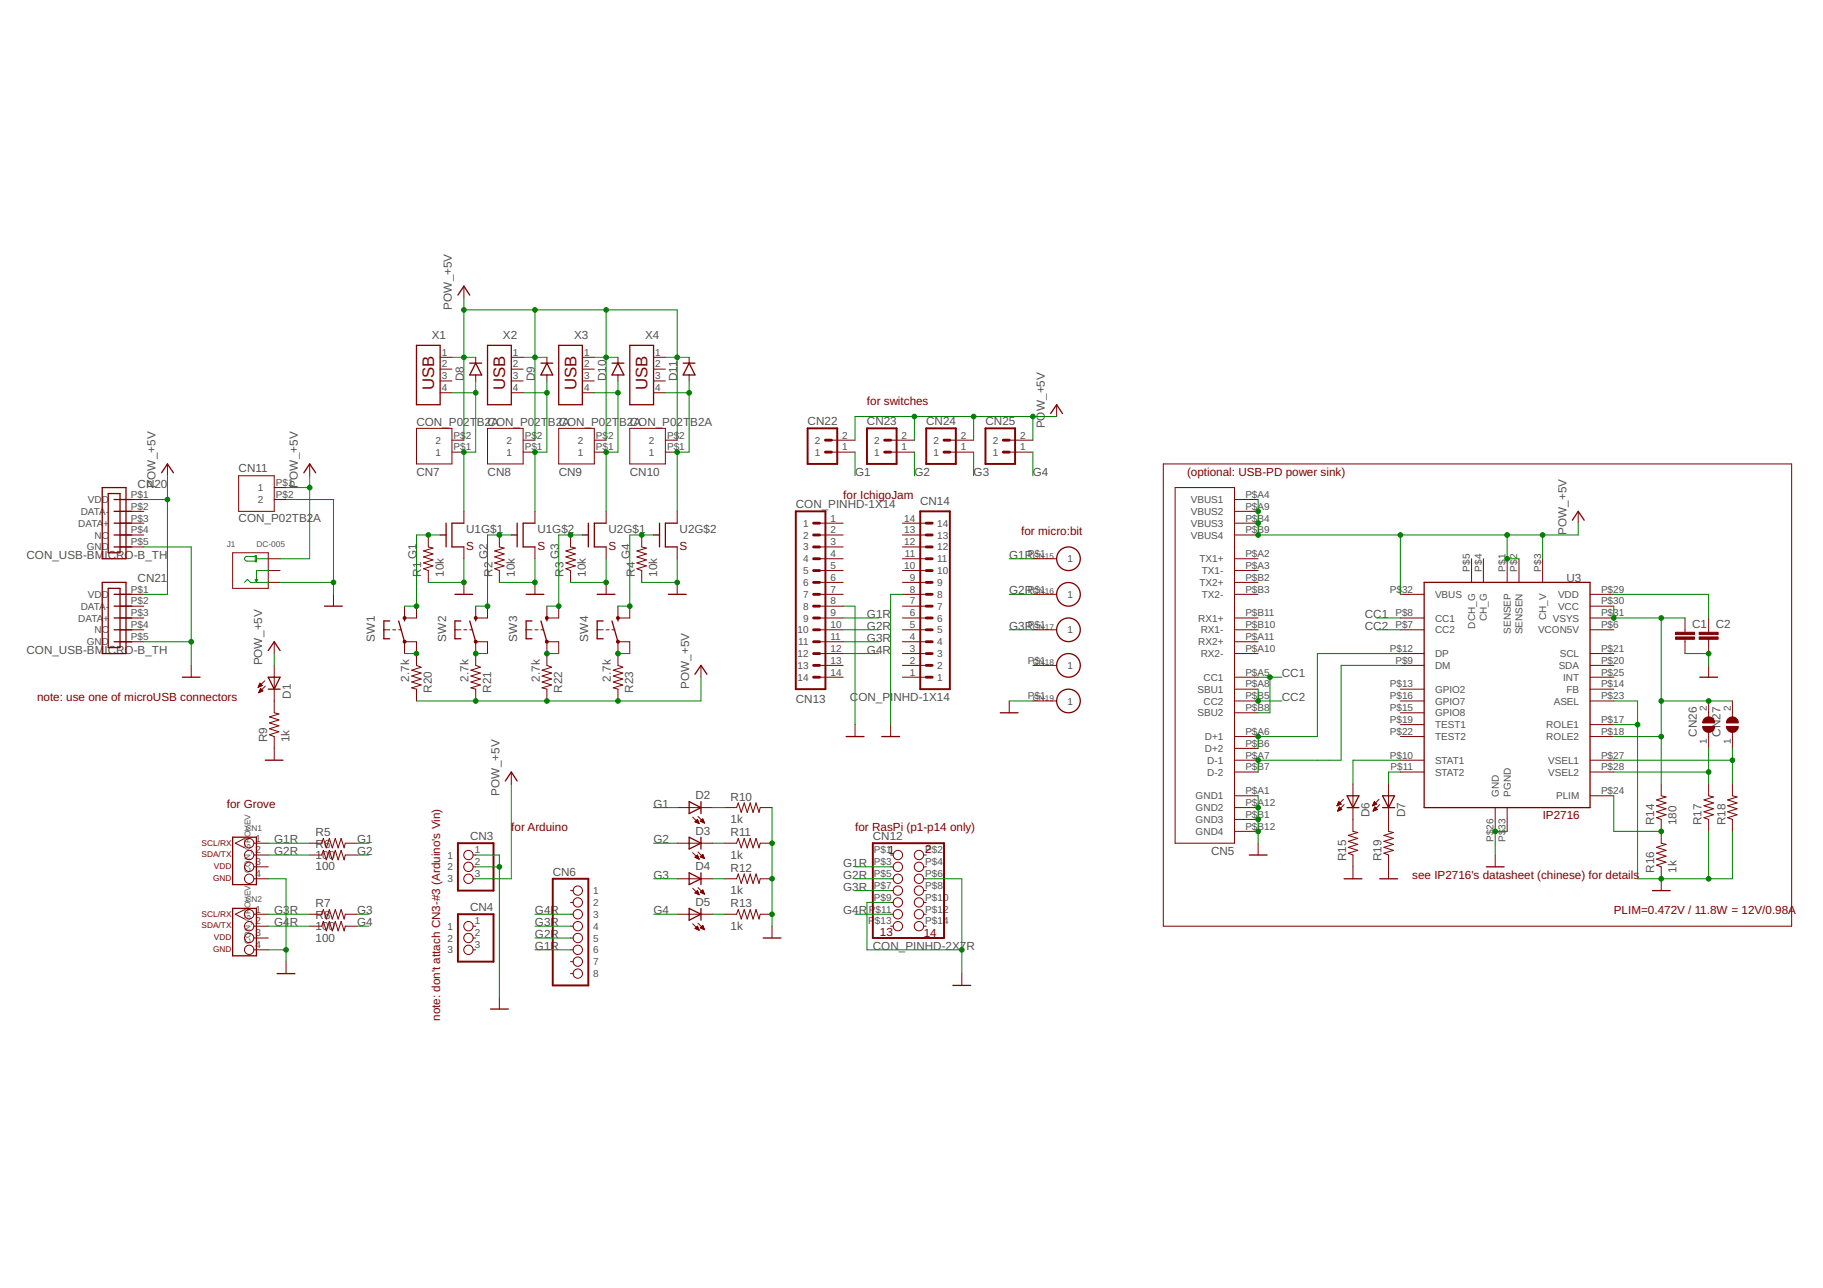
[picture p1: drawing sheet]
<svg xmlns="http://www.w3.org/2000/svg" width="297mm" height="210mm" viewBox="0 0 297 210" stroke-linecap="round" stroke-linejoin="round" font-family="sans-serif">
<defs><g id="words">
<g font-size="2.7" fill="#800000">
<text x="70.7" y="63.6" transform="rotate(-90 70.7 63.6)">USB</text>
<text x="82.3" y="63.6" transform="rotate(-90 82.3 63.6)">USB</text>
<text x="93.9" y="63.6" transform="rotate(-90 93.9 63.6)">USB</text>
<text x="105.5" y="63.6" transform="rotate(-90 105.5 63.6)">USB</text>
</g>
<g font-size="1.9" fill="#505050">
<text x="73.6" y="50.5" transform="rotate(-90 73.6 50.5)">POW_+5V</text>
<text x="70.4" y="55.3">X1</text>
<text x="81.9" y="55.3">X2</text>
<text x="93.5" y="55.3">X3</text>
<text x="105.1" y="55.3">X4</text>
<text x="75.6" y="62.1" transform="rotate(-90 75.6 62.1)">D8</text>
<text x="87.2" y="62.1" transform="rotate(-90 87.2 62.1)">D9</text>
<text x="98.8" y="62.1" transform="rotate(-90 98.8 62.1)">D10</text>
<text x="110.4" y="62.1" transform="rotate(-90 110.4 62.1)">D11</text>
<text x="67.9" y="69.4">CON_P02T</text>
<text x="77.7" y="69.4">B2CAON_P02T</text>
<text x="89.3" y="69.4">B2CAON_P02T</text>
<text x="100.9" y="69.4">B2CAON_P02T</text>
<text x="112.5" y="69.4">B2A</text>
<text x="131.6" y="69.2">CN22</text>
<text x="141.3" y="69.2">CN23</text>
<text x="150.9" y="69.2">CN24</text>
<text x="160.6" y="69.2">CN25</text>
<text x="170.2" y="69.8" transform="rotate(-90 170.2 69.8)">POW_+5V</text>
<text x="38.9" y="77">CN11</text>
<text x="67.9" y="77.5">CN7</text>
<text x="79.4" y="77.5">CN8</text>
<text x="91" y="77.5">CN9</text>
<text x="102.6" y="77.5">CN10</text>
<text x="139.3" y="77.5">G1</text>
<text x="149" y="77.5">G2</text>
<text x="158.6" y="77.5">G3</text>
<text x="168.3" y="77.5">G4</text>
<text x="22.4" y="79.5">CN20</text>
<text x="25.4" y="79.5" transform="rotate(-90 25.4 79.5)">POW_+5V</text>
<text x="48.5" y="79.5" transform="rotate(-90 48.5 79.5)">POW_+5V</text>
<text x="129.7" y="82.8">CON_PINHD-1X14</text>
<text x="149.9" y="82.4">CN14</text>
<text x="38.9" y="85.1">CON_P02TB2A</text>
<text x="76" y="86.8">U1G$1</text>
<text x="87.6" y="86.8">U1G$2</text>
<text x="99.1" y="86.8">U2G$1</text>
<text x="110.7" y="86.8">U2G$2</text>
<text x="255.2" y="87.2" transform="rotate(-90 255.2 87.2)">POW_+5V</text>
<text x="4.3" y="91.1">CON_USB-BM</text>
<text x="17" y="91.1">ICRO-B_TH</text>
<text x="22.4" y="94.9">CN21</text>
<text x="67.9" y="91.1" transform="rotate(-90 67.9 91.1)">G1</text>
<text x="68.6" y="94" transform="rotate(-90 68.6 94)">R1</text>
<text x="72.3" y="94" transform="rotate(-90 72.3 94)">10k</text>
<text x="79.4" y="91.1" transform="rotate(-90 79.4 91.1)">G2</text>
<text x="80.2" y="94" transform="rotate(-90 80.2 94)">R2</text>
<text x="83.9" y="94" transform="rotate(-90 83.9 94)">10k</text>
<text x="91" y="91.1" transform="rotate(-90 91 91.1)">G3</text>
<text x="91.8" y="94" transform="rotate(-90 91.8 94)">R3</text>
<text x="95.5" y="94" transform="rotate(-90 95.5 94)">10k</text>
<text x="102.6" y="91.1" transform="rotate(-90 102.6 91.1)">G4</text>
<text x="103.4" y="94" transform="rotate(-90 103.4 94)">R4</text>
<text x="107.1" y="94" transform="rotate(-90 107.1 94)">10k</text>
<text x="164.4" y="91.1">G1R</text>
<text x="255.2" y="94.9">U3</text>
<text x="141.3" y="100.7">G1R</text>
<text x="164.4" y="96.8">G2R</text>
<text x="222.4" y="100.7">CC1</text>
<text x="4.3" y="106.5">CON_USB-BM</text>
<text x="17" y="106.5">ICRO-B_TH</text>
<text x="61.1" y="104.6" transform="rotate(-90 61.1 104.6)">SW1</text>
<text x="72.7" y="104.6" transform="rotate(-90 72.7 104.6)">SW2</text>
<text x="84.3" y="104.6" transform="rotate(-90 84.3 104.6)">SW3</text>
<text x="95.9" y="104.6" transform="rotate(-90 95.9 104.6)">SW4</text>
<text x="141.3" y="102.6">G2R</text>
<text x="141.3" y="104.6">G3R</text>
<text x="141.3" y="106.5">G4R</text>
<text x="164.4" y="102.6">G3R</text>
<text x="222.4" y="102.6">CC2</text>
<text x="275.7" y="102.4">C1</text>
<text x="279.6" y="102.4">C2</text>
<text x="42.7" y="108.4" transform="rotate(-90 42.7 108.4)">POW_+5V</text>
<text x="47.4" y="113.8" transform="rotate(-90 47.4 113.8)">D1</text>
<text x="66.7" y="111.1" transform="rotate(-90 66.7 111.1)">2.7k</text>
<text x="70.3" y="112.9" transform="rotate(-90 70.3 112.9)">R20</text>
<text x="76.4" y="111.1" transform="rotate(-90 76.4 111.1)">2.7k</text>
<text x="80" y="112.9" transform="rotate(-90 80 112.9)">R21</text>
<text x="87.9" y="111.1" transform="rotate(-90 87.9 111.1)">2.7k</text>
<text x="91.6" y="112.9" transform="rotate(-90 91.6 112.9)">R22</text>
<text x="99.5" y="111.1" transform="rotate(-90 99.5 111.1)">2.7k</text>
<text x="103.2" y="112.9" transform="rotate(-90 103.2 112.9)">R23</text>
<text x="112.3" y="112.3" transform="rotate(-90 112.3 112.3)">POW_+5V</text>
<text x="208.9" y="110.4">CC1</text>
<text x="129.7" y="114.6">CN13</text>
<text x="138.5" y="114.2">C</text>
<text x="139.9" y="114.2">ON_PI</text>
<text x="145.6" y="114.2">NHD-1X14</text>
<text x="208.9" y="114.2">CC2</text>
<text x="43.5" y="121" transform="rotate(-90 43.5 121)">R9</text>
<text x="47.2" y="121" transform="rotate(-90 47.2 121)">1k</text>
<text x="276.5" y="120" transform="rotate(-90 276.5 120)">CN26</text>
<text x="280.3" y="120" transform="rotate(-90 280.3 120)">CN27</text>
<text x="81.4" y="129.7" transform="rotate(-90 81.4 129.7)">POW_+5V</text>
<text x="106.5" y="131.6">G1</text>
<text x="113.3" y="130.3">D2</text>
<text x="119" y="130.5">R10</text>
<text x="44.7" y="137.4">G1R</text>
<text x="51.4" y="136.3">R5</text>
<text x="58.2" y="137.4">G1</text>
<text x="76.6" y="136.9">CN3</text>
<text x="106.5" y="137.4">G2</text>
<text x="113.3" y="136.1">D3</text>
<text x="119" y="134.1">1k</text>
<text x="119" y="136.3">R11</text>
<text x="142.2" y="136.9">CN12</text>
<text x="223.2" y="133.2" transform="rotate(-90 223.2 133.2)">D6</text>
<text x="229" y="133.2" transform="rotate(-90 229 133.2)">D7</text>
<text x="269.5" y="134.5" transform="rotate(-90 269.5 134.5)">R14</text>
<text x="273.2" y="134.5" transform="rotate(-90 273.2 134.5)">180</text>
<text x="277.3" y="134.5" transform="rotate(-90 277.3 134.5)">R17</text>
<text x="281.1" y="134.5" transform="rotate(-90 281.1 134.5)">R18</text>
<text x="44.7" y="139.3">G2R</text>
<text x="51.4" y="139.9">100</text>
<text x="51.4" y="141.9">100</text>
<text x="51.4" y="138.2">R6</text>
<text x="58.2" y="139.3">G2</text>
<text x="90.1" y="142.7">CN6</text>
<text x="106.5" y="143.2">G3</text>
<text x="113.3" y="141.9">D4</text>
<text x="119" y="139.9">1k</text>
<text x="119" y="142.1">R12</text>
<text x="137.4" y="141.3">G1R</text>
<text x="137.4" y="143.2">G2R</text>
<text x="197.3" y="139.3">CN5</text>
<text x="219.3" y="140.3" transform="rotate(-90 219.3 140.3)">R15</text>
<text x="225.1" y="140.3" transform="rotate(-90 225.1 140.3)">R19</text>
<text x="269.5" y="142.2" transform="rotate(-90 269.5 142.2)">R16</text>
<text x="273.2" y="142.2" transform="rotate(-90 273.2 142.2)">1k</text>
<text x="44.7" y="149">G3R</text>
<text x="51.4" y="147.9">R7</text>
<text x="51.4" y="149.8">R8</text>
<text x="58.2" y="149">G3</text>
<text x="76.6" y="148.5">CN4</text>
<text x="87.2" y="149">G4R</text>
<text x="106.5" y="149">G4</text>
<text x="113.3" y="147.6">D5</text>
<text x="119" y="145.7">1k</text>
<text x="119" y="147.9">R13</text>
<text x="137.4" y="145.1">G3R</text>
<text x="137.4" y="149">G4R</text>
<text x="44.7" y="150.9">G4R</text>
<text x="51.4" y="151.5">100</text>
<text x="51.4" y="153.4">100</text>
<text x="58.2" y="150.9">G4</text>
<text x="87.2" y="154.8">G1R</text>
<text x="87.2" y="152.9">G2R</text>
<text x="87.2" y="150.9">G3R</text>
<text x="119" y="151.5">1k</text>
<text x="142.2" y="154.8">CON_PINHD-2X7R</text>
</g>
<g font-size="1.9" fill="#800000">
<text x="141.3" y="65.9">for switches</text>
<text x="193.4" y="77.5">(optional: USB-PD power sink)</text>
<text x="137.4" y="81.4">for IchigoJam</text>
<text x="76" y="89.7">S</text>
<text x="87.6" y="89.7">S</text>
<text x="99.1" y="89.7">S</text>
<text x="110.7" y="89.7">S</text>
<text x="166.4" y="87.2">for micro:bit</text>
<text x="6" y="114.2">note: use one of microUSB connectors</text>
<text x="36.9" y="131.6">for Grove</text>
<text x="83.3" y="135.5">f</text>
<text x="83.9" y="135.5">or Arduino</text>
<text x="139.3" y="135.5">for RasPi (p1-p14 only)</text>
<text x="251.4" y="133.5">IP2716</text>
<text x="144.7" y="139.1">1</text>
<text x="150.7" y="139">2</text>
<text x="230.1" y="143.2">see IP2716's datasheet (chinese) for details</text>
<text x="263" y="149">PLIM=0.472V / 11.8W = 12V/0.98A</text>
<text x="143.4" y="152.5">13</text>
<text x="150.5" y="152.7">14</text>
<text x="71.7" y="166.4" transform="rotate(-90 71.7 166.4)">note: don't attach CN3-#3 (Arduino's Vin)</text>
</g>
<g font-size="1.6" fill="#505050">
<text x="72" y="57.9">1</text>
<text x="72" y="59.9">2</text>
<text x="83.6" y="57.9">1</text>
<text x="83.6" y="59.9">2</text>
<text x="95.2" y="57.9">1</text>
<text x="95.2" y="59.9">2</text>
<text x="106.8" y="57.9">1</text>
<text x="106.8" y="59.9">2</text>
<text x="72" y="61.8">3</text>
<text x="72" y="63.7">4</text>
<text x="83.6" y="61.8">3</text>
<text x="83.6" y="63.7">4</text>
<text x="95.2" y="61.8">3</text>
<text x="95.2" y="63.7">4</text>
<text x="106.8" y="61.8">3</text>
<text x="106.8" y="63.7">4</text>
<text x="73.9" y="71.5">P$</text>
<text x="75.9" y="71.5">2</text>
<text x="85.5" y="71.5">P$</text>
<text x="87.5" y="71.5">2</text>
<text x="97.1" y="71.5">P$</text>
<text x="99.1" y="71.5">2</text>
<text x="108.7" y="71.5">P$</text>
<text x="110.7" y="71.5">2</text>
<text x="137.2" y="71.5">2</text>
<text x="146.9" y="71.5">2</text>
<text x="156.6" y="71.5">2</text>
<text x="166.2" y="71.5">2</text>
<text x="71" y="72.3">2</text>
<text x="71" y="74.3">1</text>
<text x="73.9" y="73.4">P$1</text>
<text x="82.6" y="72.3">2</text>
<text x="82.6" y="74.3">1</text>
<text x="85.5" y="73.4">P$1</text>
<text x="94.1" y="72.3">2</text>
<text x="94.1" y="74.3">1</text>
<text x="97.1" y="73.4">P$1</text>
<text x="105.7" y="72.3">2</text>
<text x="105.7" y="74.3">1</text>
<text x="108.7" y="73.4">P$1</text>
<text x="132.8" y="74.3">1</text>
<text x="132.8" y="72.3">2</text>
<text x="137.2" y="73.4">1</text>
<text x="142.4" y="74.3">1</text>
<text x="142.4" y="72.3">2</text>
<text x="146.9" y="73.4">1</text>
<text x="152.1" y="74.3">1</text>
<text x="152.1" y="72.3">2</text>
<text x="156.6" y="73.4">1</text>
<text x="161.8" y="74.3">1</text>
<text x="161.8" y="72.3">2</text>
<text x="166.2" y="73.4">1</text>
<text x="13.1" y="83.9">DATA-</text>
<text x="14.3" y="82">VDD</text>
<text x="21.3" y="83.1">P$2</text>
<text x="21.3" y="81.1">P$1</text>
<text x="42" y="82">2</text>
<text x="42" y="80.1">1</text>
<text x="44.9" y="81.1">P$2</text>
<text x="44.9" y="79.2">P$1</text>
<text x="194" y="82">VBUS1</text>
<text x="194" y="83.9">VBUS2</text>
<text x="202.9" y="81.1">P$A4</text>
<text x="202.9" y="83.1">P$A9</text>
<text x="12.7" y="85.8">DATA</text>
<text x="14.1" y="89.7">GND</text>
<text x="15.4" y="87.8">NC</text>
<text x="16.8" y="85.8">+</text>
<text x="21.3" y="85">P$3</text>
<text x="21.3" y="88.9">P$5</text>
<text x="21.3" y="86.9">P$4</text>
<text x="130.8" y="85.8">1</text>
<text x="130.8" y="87.8">2</text>
<text x="130.8" y="89.7">3</text>
<text x="135.3" y="85">1</text>
<text x="135.3" y="86.9">2</text>
<text x="135.3" y="88.9">3</text>
<text x="147.3" y="88.9">12</text>
<text x="147.3" y="86.9">13</text>
<text x="147.3" y="85">14</text>
<text x="152.7" y="89.7">12</text>
<text x="152.7" y="87.8">13</text>
<text x="152.7" y="85.8">14</text>
<text x="194" y="85.8">VBUS3</text>
<text x="194" y="87.8">VBUS4</text>
<text x="202.9" y="85">P$B4</text>
<text x="202.9" y="86.9">P$B9</text>
<text x="130.8" y="91.6">4</text>
<text x="130.8" y="93.6">5</text>
<text x="130.8" y="95.5">6</text>
<text x="135.3" y="90.8">4</text>
<text x="135.3" y="92.7">5</text>
<text x="135.3" y="94.6">6</text>
<text x="147.3" y="92.7">10</text>
<text x="147.4" y="90.8">11</text>
<text x="148.2" y="94.6">9</text>
<text x="152.7" y="95.5">9</text>
<text x="152.7" y="93.6">10</text>
<text x="152.7" y="91.6">11</text>
<text x="167.5" y="90.8">P$1</text>
<text x="173.9" y="91.6">1</text>
<text x="195.4" y="91.6">TX1+</text>
<text x="195.4" y="95.5">TX2+</text>
<text x="195.8" y="93.6">TX1-</text>
<text x="202.9" y="90.8">P$A2</text>
<text x="202.9" y="92.7">P$A3</text>
<text x="202.9" y="94.6">P$B2</text>
<text x="239.5" y="93.1" transform="rotate(-90 239.5 93.1)">P$5</text>
<text x="241.4" y="93.1" transform="rotate(-90 241.4 93.1)">P$4</text>
<text x="245.3" y="93.1" transform="rotate(-90 245.3 93.1)">P$1</text>
<text x="247.2" y="93.1" transform="rotate(-90 247.2 93.1)">P$2</text>
<text x="251.1" y="93.1" transform="rotate(-90 251.1 93.1)">P$3</text>
<text x="12.7" y="101.3">DATA</text>
<text x="13.1" y="99.4">DATA-</text>
<text x="14.3" y="97.4">VDD</text>
<text x="16.8" y="101.3">+</text>
<text x="21.3" y="100.4">P$3</text>
<text x="21.3" y="98.5">P$2</text>
<text x="21.3" y="96.6">P$1</text>
<text x="130.8" y="97.4">7</text>
<text x="130.8" y="99.4">8</text>
<text x="130.8" y="101.3">9</text>
<text x="135.3" y="96.6">7</text>
<text x="135.3" y="98.5">8</text>
<text x="135.3" y="100.4">9</text>
<text x="148.2" y="100.4">6</text>
<text x="148.2" y="98.5">7</text>
<text x="148.2" y="96.6">8</text>
<text x="152.7" y="101.3">6</text>
<text x="152.7" y="99.4">7</text>
<text x="152.7" y="97.4">8</text>
<text x="167.5" y="96.6">P$1</text>
<text x="173.9" y="97.4">1</text>
<text x="195.2" y="101.3">RX1+</text>
<text x="195.8" y="97.4">TX2-</text>
<text x="202.9" y="96.6">P$B3</text>
<text x="202.9" y="100.4">P$B11</text>
<text x="226.5" y="96.6">P$</text>
<text x="227.4" y="100.4">P$8</text>
<text x="228.4" y="96.6">32</text>
<text x="233.8" y="101.3">CC1</text>
<text x="233.8" y="97.4">VBUS</text>
<text x="242.3" y="101.2" transform="rotate(-90 242.3 101.2)">CH_G</text>
<text x="251.9" y="101.1" transform="rotate(-90 251.9 101.1)">CH_V</text>
<text x="253" y="101.3">VSYS</text>
<text x="253.9" y="97.4">VDD</text>
<text x="253.9" y="99.4">VCC</text>
<text x="260.9" y="96.6">P$29</text>
<text x="260.9" y="98.5">P$30</text>
<text x="260.9" y="100.4">P$31</text>
<text x="14.1" y="105.2">GND</text>
<text x="15.4" y="103.2">NC</text>
<text x="21.3" y="104.3">P$5</text>
<text x="21.3" y="102.4">P$4</text>
<text x="129.9" y="103.2">10</text>
<text x="129.9" y="107.1">12</text>
<text x="130.1" y="105.2">11</text>
<text x="135.3" y="102.4">10</text>
<text x="135.3" y="104.3">11</text>
<text x="135.3" y="106.2">12</text>
<text x="148.2" y="106.2">3</text>
<text x="148.2" y="104.3">4</text>
<text x="148.2" y="102.4">5</text>
<text x="152.7" y="107.1">3</text>
<text x="152.7" y="105.2">4</text>
<text x="152.7" y="103.2">5</text>
<text x="167.5" y="102.4">P$1</text>
<text x="173.9" y="103.2">1</text>
<text x="195.2" y="105.2">RX2+</text>
<text x="195.6" y="103.2">RX1-</text>
<text x="195.6" y="107.1">RX2-</text>
<text x="202.9" y="102.4">P$B10</text>
<text x="202.9" y="104.3">P$A11</text>
<text x="202.9" y="106.2">P$A10</text>
<text x="226.5" y="106.2">P$12</text>
<text x="227.4" y="102.4">P$7</text>
<text x="233.8" y="103.2">CC2</text>
<text x="233.8" y="107.1">DP</text>
<text x="240.4" y="102.4" transform="rotate(-90 240.4 102.4)">DCH_G</text>
<text x="246.2" y="103.3" transform="rotate(-90 246.2 103.3)">SENSEP</text>
<text x="248.1" y="103.4" transform="rotate(-90 248.1 103.4)">SENSEN</text>
<text x="250.6" y="103.2">VCON5V</text>
<text x="254.1" y="107.1">SCL</text>
<text x="260.9" y="102.4">P$6</text>
<text x="260.9" y="106.2">P$21</text>
<text x="129.9" y="109">13</text>
<text x="129.9" y="110.9">14</text>
<text x="135.3" y="108.2">13</text>
<text x="135.3" y="110.1">14</text>
<text x="148.2" y="110.1">1</text>
<text x="148.2" y="108.2">2</text>
<text x="152.7" y="111">1</text>
<text x="152.7" y="109">2</text>
<text x="167.5" y="108.2">P$1</text>
<text x="167.5" y="114">P$1</text>
<text x="173.9" y="109">1</text>
<text x="195.1" y="112.9">SBU1</text>
<text x="196.1" y="110.9">CC1</text>
<text x="202.9" y="110.1">P$A5</text>
<text x="202.9" y="114">P$B5</text>
<text x="202.9" y="112">P$A8</text>
<text x="226.5" y="112">P$13</text>
<text x="226.5" y="114">P$16</text>
<text x="227.4" y="108.2">P$9</text>
<text x="233.8" y="109">DM</text>
<text x="233.8" y="112.9">GPIO2</text>
<text x="254" y="109">SDA</text>
<text x="254.7" y="111">INT</text>
<text x="255.2" y="112.9">FB</text>
<text x="260.9" y="112">P$14</text>
<text x="260.9" y="108.2">P$20</text>
<text x="260.9" y="114">P$23</text>
<text x="260.9" y="110.1">P$25</text>
<text x="173.9" y="114.8">1</text>
<text x="195.1" y="116.7">SBU2</text>
<text x="196.1" y="114.8">CC2</text>
<text x="202.9" y="115.9">P$B8</text>
<text x="202.9" y="119.8">P$A6</text>
<text x="226.5" y="115.9">P$15</text>
<text x="226.5" y="117.8">P$19</text>
<text x="226.5" y="119.8">P$22</text>
<text x="233.8" y="116.7">GPIO8</text>
<text x="233.8" y="114.8">GPIO7</text>
<text x="233.8" y="118.7">TEST1</text>
<text x="252" y="118.7">ROLE1</text>
<text x="253.2" y="114.8">ASEL</text>
<text x="260.9" y="117.8">P$17</text>
<text x="260.9" y="119.8">P$18</text>
<text x="278.1" y="115.9" transform="rotate(-90 278.1 115.9)">2</text>
<text x="282" y="115.9" transform="rotate(-90 282 115.9)">2</text>
<text x="196.3" y="120.6">D+1</text>
<text x="196.3" y="122.5">D+2</text>
<text x="196.7" y="124.5">D-1</text>
<text x="202.9" y="121.7">P$B6</text>
<text x="202.9" y="123.6">P$A7</text>
<text x="202.9" y="125.6">P$B7</text>
<text x="226.5" y="123.6">P$10</text>
<text x="226.6" y="125.6">P$11</text>
<text x="233.8" y="124.5">STAT1</text>
<text x="233.8" y="120.6">TEST2</text>
<text x="252" y="120.6">ROLE2</text>
<text x="252.3" y="124.5">VSEL1</text>
<text x="260.9" y="123.6">P$27</text>
<text x="260.9" y="125.6">P$28</text>
<text x="278.1" y="121.2" transform="rotate(-90 278.1 121.2)">1</text>
<text x="282" y="121.2" transform="rotate(-90 282 121.2)">1</text>
<text x="194.8" y="130.3">GND1</text>
<text x="196.7" y="126.4">D-2</text>
<text x="202.9" y="129.4">P$A1</text>
<text x="202.9" y="131.3">P$A12</text>
<text x="233.8" y="126.4">STAT2</text>
<text x="244.2" y="129.8" transform="rotate(-90 244.2 129.8)">GND</text>
<text x="246.1" y="129.8" transform="rotate(-90 246.1 129.8)">PGND</text>
<text x="252.3" y="126.4">VSEL2</text>
<text x="253.5" y="130.3">PLIM</text>
<text x="260.9" y="129.4">P$24</text>
<text x="41.6" y="137.1">1</text>
<text x="194.8" y="132.2">GND2</text>
<text x="194.8" y="134.1">GND3</text>
<text x="194.8" y="136.1">GND4</text>
<text x="202.9" y="133.3">P$B1</text>
<text x="202.9" y="135.2">P$B12</text>
<text x="243.4" y="137.2" transform="rotate(-90 243.4 137.2)">P$26</text>
<text x="245.3" y="137.2" transform="rotate(-90 245.3 137.2)">P$33</text>
<text x="41.6" y="139.1">2</text>
<text x="41.6" y="141">3</text>
<text x="41.6" y="142.9">4</text>
<text x="72.9" y="139.9">1</text>
<text x="72.9" y="141.9">2</text>
<text x="72.9" y="143.8">3</text>
<text x="77.4" y="139.1">1</text>
<text x="77.4" y="141">2</text>
<text x="77.4" y="142.9">3</text>
<text x="142.4" y="139.1">P$1</text>
<text x="142.4" y="141">P$3</text>
<text x="142.4" y="142.9">P$5</text>
<text x="150.8" y="139.1">P$2</text>
<text x="150.8" y="141">P$4</text>
<text x="150.8" y="142.9">P$6</text>
<text x="41.6" y="148.7">1</text>
<text x="96.7" y="145.7">1</text>
<text x="96.7" y="147.6">2</text>
<text x="96.7" y="149.6">3</text>
<text x="141.6" y="148.7">P</text>
<text x="142.4" y="144.9">P$7</text>
<text x="142.4" y="146.8">P$9</text>
<text x="142.7" y="148.7">$11</text>
<text x="150.8" y="144.9">P$8</text>
<text x="150.8" y="146.8">P$10</text>
<text x="150.8" y="148.7">P$12</text>
<text x="41.6" y="150.7">2</text>
<text x="41.6" y="152.6">3</text>
<text x="41.6" y="154.5">4</text>
<text x="72.9" y="151.5">1</text>
<text x="72.9" y="153.4">2</text>
<text x="72.9" y="155.4">3</text>
<text x="77.4" y="150.7">1</text>
<text x="77.4" y="152.6">2</text>
<text x="77.4" y="154.5">3</text>
<text x="96.7" y="151.5">4</text>
<text x="96.7" y="153.4">5</text>
<text x="96.7" y="155.4">6</text>
<text x="141.5" y="150.7">P</text>
<text x="142.5" y="150.7">$13</text>
<text x="150.8" y="150.7">P$14</text>
<text x="96.7" y="157.3">7</text>
<text x="96.7" y="159.2">8</text>
</g>
<g font-size="1.4" fill="#505050">
<text x="36.9" y="89.1">J1</text>
<text x="41.8" y="89.1">DC-005</text>
<text x="168.3" y="91.1">CN15</text>
<text x="168.3" y="96.8">CN16</text>
<text x="168.3" y="102.6">CN17</text>
<text x="168.3" y="108.4">CN18</text>
<text x="168.3" y="114.2">CN19</text>
<text x="40" y="135.5">CN1</text>
<text x="40.8" y="136.4" transform="rotate(-90 40.8 136.4)">OVEV</text>
<text x="40.8" y="142.2" transform="rotate(-90 40.8 142.2)">CON_GR</text>
<text x="40" y="147.1">CN2</text>
<text x="40.8" y="148" transform="rotate(-90 40.8 148)">OVEV</text>
<text x="40.8" y="153.8" transform="rotate(-90 40.8 153.8)">CON_GR</text>
</g>
<g font-size="1.4" fill="#800000">
<text x="32.9" y="137.8">SCL/RX</text>
<text x="32.8" y="139.7">SDA/TX</text>
<text x="34.7" y="143.6">GND</text>
<text x="34.9" y="141.7">VDD</text>
<text x="32.9" y="149.4">SCL/RX</text>
<text x="32.8" y="151.3">SDA/TX</text>
<text x="34.7" y="155.2">GND</text>
<text x="34.9" y="153.2">VDD</text>
</g>
</g></defs>
<g fill="none" stroke="#800000" stroke-width=".16">
<path d="M71.7 58.2h1.9M75.6 46.6v2M77.5 58.2v1M83.3 58.2h1.9M89.1 58.2v1M94.9 58.2h1.9M100.7 58.2v1M106.5 58.2h1.9M112.3 58.2v1M27.3 75.6v1.9M38.9 77.5h5.8v5.8h-5.8zM44.7 79.5h1.9"/>
<path d="M50.5 75.6v1.9M67.9 69.8h5.7v5.8h-5.7zM71.7 60.2h1.9M71.7 62.1h1.9M71.7 64h1.9M73.6 71.7h2M73.6 73.7h2M77.5 61.1v1M79.4 69.8h5.8v5.8h-5.8zM83.3 60.2h1.9M83.3 62.1h1.9M83.3 64h1.9"/>
<path d="M85.2 71.7h2M85.2 73.7h2M89.1 61.1v1M91 69.8h5.8v5.8h-5.8zM94.9 60.2h1.9M94.9 62.1h1.9M94.9 64h1.9M96.8 71.7h2M96.8 73.7h2M100.7 61.1v1M102.6 69.8h5.8v5.8h-5.8zM106.5 60.2h1.9"/>
<path d="M106.5 62.1h1.9M106.5 64h1.9M108.4 71.7h1.9M108.4 73.7h1.9M112.3 61.1v1M135.5 71.7h3.8M135.5 73.7h3.8M145.1 71.7h3.9M145.1 73.7h3.9M154.8 71.7h3.8M154.8 73.7h3.8M164.4 71.7h3.9"/>
<path d="M164.4 73.7h3.9M172.2 66v1.9M189.5 75.6h102.4v75.3h-102.4zM191.5 79.5h9.6v57.9h-9.6zM19.6 83.3h3.8M19.6 81.4h3.8M19.6 85.3h3.8M19.6 87.2h3.8M19.6 89.1h3.8M19.6 96.9h3.8M19.6 98.8h3.8M37.9 90.1h5.8v5.8h-5.8z"/>
<path d="M43.7 91.1h1.9M43.7 93h1.9M43.7 94.9h1.9M44.7 81.4h1.9M54.3 96.9v1.9M65.9 98.8v1.9h2v-1.9M69.8 87.2v1.9l.7 .2-1.5 .5 1.5 .5-1.5 .5 1.5 .4-1.5 .5 1.5 .5-1.5 .5 .8 .3v1.9M75.6 83.3v2M75.6 89.1v2M75.6 94.9v2M77.5 98.8v1.9h1.9v-1.9M81.4 87.2v1.9l.7 .2-1.5 .5 1.5 .5-1.5 .5 1.5 .4-1.5 .5 1.5 .5-1.5 .5 .8 .3v1.9"/>
<path d="M87.2 83.3v2M87.2 89.1v2M87.2 94.9v2M89.1 98.8v1.9h1.9v-1.9M93 87.2v1.9l.7 .2-1.5 .5 1.5 .5-1.5 .5 1.5 .4-1.5 .5 1.5 .5-1.5 .5 .8 .3v1.9M98.8 83.3v2M98.8 89.1v2M98.8 94.9v2M100.7 98.8v1.9h1.9v-1.9M104.6 87.2v1.9l.7 .2-1.5 .5 1.5 .5-1.5 .5 1.5 .4-1.5 .5 1.5 .5-1.5 .5 .8 .3v1.9M110.3 83.3v2M110.3 89.1v2"/>
<path d="M110.3 94.9v2M133.5 85.3h3.9M133.5 87.2h3.9M133.5 89.1h3.9M133.5 91.1h3.9M133.5 93h3.9M133.5 94.9h3.9M133.5 96.9h3.9M133.5 98.8h3.9M147 85.3h3.9M147 87.2h3.9M147 89.1h3.9"/>
<path d="M147 91.1h3.9M147 93h3.9M147 94.9h3.9M147 96.9h3.9M147 98.8h3.9M168.3 91.1h3.9M168.3 96.9h3.9M201.1 83.3h3.9M201.1 81.4h3.9M201.1 85.3h3.9M201.1 87.2h3.9M201.1 91.1h3.9"/>
<path d="M201.1 93h3.9M201.1 94.9h3.9M201.1 96.9h3.9M228.2 96.9h3.9M239.8 91.1v3.8M241.7 91.1v3.8M245.6 91.1v3.8M247.5 91.1v3.8M251.4 91.1v3.8M257.2 83.3v2M259.1 96.9h3.9M259.1 98.8h3.9"/>
<path d="M19.6 102.6h3.8M19.6 100.7h3.8M19.6 104.6h3.8M31.2 108.4v2M42.1 112h.1M42.1 111.9h.3M42.2 111.8h.4M42.2 112.9h.1M42.2 111.7h.5M42.2 112.8h.2M42.2 111.6h.4M42.2 112.7h.4"/>
<path d="M42.3 111.5h.2M42.3 112.6h.5M42.3 111.4h.2M42.3 112.5h.5M42.4 111.3l.3 .4-.6 .3zM42.4 111.4h.1M42.4 112.5h.3M42.4 112.4h.2M42.4 112.3h.1M42.5 112.2l.3 .4-.6 .3zM43.1 111l-1 1M43.2 111.8l-1 1.1"/>
<path d="M44.7 104.6v1.9M44.7 108.4v7.8l.7 .2-1.5 .4 1.5 .5-1.5 .5 1.5 .5-1.5 .5 1.5 .5-1.5 .4 .8 .3v3.9M62.5 102.6h1M64 102.6h.5M65 102.6h.4M65.9 106.5v-1.9h2v3.8l.7 .3-1.5 .5 1.5 .5-1.5 .5 1.5 .5-1.5 .4 1.5 .5-1.5 .5 .8 .2v1.9M74.1 102.6h1M75.6 102.6h.5M76.5 102.6h.5M79.4 106.5v-1.9h-1.9v3.8l.8 .3-1.6 .5 1.6 .5-1.6 .5 1.6 .5-1.6 .4 1.6 .5-1.6 .5 .8 .2v1.9M85.7 102.6h1M87.2 102.6h.5"/>
<path d="M88.1 102.6h.5M91 106.5v-1.9h-1.9v3.8l.8 .3-1.6 .5 1.6 .5-1.6 .5 1.6 .5-1.6 .4 1.6 .5-1.6 .5 .8 .2v1.9M97.3 102.6h1M98.8 102.6h.5M99.7 102.6h.5M102.6 106.5v-1.9h-1.9v3.8l.8 .3-1.6 .5 1.6 .5-1.6 .5 1.6 .5-1.6 .4 1.6 .5-1.6 .5 .8 .2v1.9M114.2 108.4v2M133.5 102.6h3.9M133.5 100.7h3.9M133.5 104.6h3.9M133.5 106.5h3.9M133.5 108.4h3.9"/>
<path d="M133.5 110.4h3.9M139.3 118.1v1.9M145.1 118.1v1.9M147 102.6h3.9M147 100.7h3.9M147 104.6h3.9M147 106.5h3.9M147 108.4h3.9M147 110.4h3.9M164.4 114.2v2M168.3 102.6h3.9M168.3 108.4h3.9"/>
<path d="M168.3 114.2h3.9M201.1 102.6h3.9M201.1 100.7h3.9M201.1 104.6h3.9M201.1 106.5h3.9M201.1 110.4h3.9M201.1 112.3h3.9M201.1 114.2h3.9M201.1 116.2h3.9M228.2 102.6h3.9M228.2 100.7h3.9M228.2 106.5h3.9"/>
<path d="M228.2 108.4h3.9M228.2 112.3h3.9M228.2 114.2h3.9M228.2 116.2h3.9M228.2 118.1h3.9M259.1 102.6h3.9M259.1 100.7h3.9M259.1 106.5h3.9M259.1 108.4h3.9M259.1 110.4h3.9M259.1 112.3h3.9M259.1 114.2h3.9"/>
<path d="M259.1 118.1h3.9M274.6 100.7v2.3M274.6 104.2v2.3M278.4 100.7v2.3M278.4 104.2v2.3M278.4 108.4v2M278.4 114.2v2.6M278.4 119.4v2.6M282.3 114.2v2.6M282.3 119.4v2.6M39.8 136.7l-1.5 .7 1.5 .8M41.4 137.4h2.3"/>
<path d="M41.4 139.3h2.3M50.5 137.4h1.9l.3-.8 .5 1.6 .5-1.6 .4 1.6 .5-1.6 .5 1.6 .5-1.6 .5 1.6 .2-.8h1.9M50.5 139.3h1.9l.3-.7 .5 1.5 .5-1.5 .4 1.5 .5-1.5 .5 1.5 .5-1.5 .5 1.5 .2-.8h1.9M77.1 139.3h.4M83.3 125.8v2M110.3 137.4h5.8M110.3 131.6h5.8M112.9 133.2l1 1M112.9 139l1 1M113.2 139.7l.7 .3M113.2 139.7l.4-.4 .3 .7M113.3 133.9h.5"/>
<path d="M113.3 139.7h.5M113.3 133.8h.4M113.3 139.6h.4M113.4 134h.4M113.4 139.8h.4M113.4 133.7h.3M113.4 139.6h.3M113.5 133.7h.2M113.5 139.5h.2M113.6 134.1h.3M113.6 133.6h.1M113.6 139.4h.1"/>
<path d="M113.6 139.9h.3M113.6 133.5l.3 .7-.7-.3zM113.7 133.1l1.1 1M113.7 138.9l1.1 1M113.8 134.2h.1M113.8 140h.1M114.1 133.8l.4-.3 .3 .6zM114.1 139.6h.6M114.1 139.6l.7 .3M114.1 139.6l.4-.4 .3 .7M114.1 133.8h.6M114.2 139.6h.4"/>
<path d="M114.2 133.7h.4M114.3 133.9h.4M114.3 139.5h.3M114.3 133.7h.3M114.3 139.7h.4M114.4 139.4h.2M114.4 133.6h.2M114.4 139.3h.1M114.5 133.5h.1M114.5 134h.2M114.5 139.8h.2M114.7 134.1h.1"/>
<path d="M114.7 139.9h.1M118.1 137.4h1.9l.3-.8 .5 1.6 .5-1.6 .5 1.6 .4-1.6 .5 1.6 .5-1.6 .5 1.6 .2-.8h1.9M118.1 131.6h1.9l.3-.7 .5 1.5 .5-1.5 .5 1.5 .4-1.5 .5 1.5 .5-1.5 .5 1.5 .2-.8h1.9M145.1 139.3h.4M150.5 139.3h.4M201.1 131.6h3.9M201.1 120h3.9M201.1 122h3.9M201.1 123.9h3.9M201.1 125.8h3.9M201.1 129.7h3.9M201.1 133.5h3.9"/>
<path d="M201.1 135.5h3.9M205 137.4v1.9M217.9 131.3h.1M217.9 131.2h.2M217.9 131.1h.4M218 131h.5M218 132.1h.1M218 132.1h.3M218 130.9h.4M218 132h.5M218.1 130.8h.2M218.1 131.9h.5"/>
<path d="M218.1 130.7h.1M218.1 131.8h.4M218.1 130.6l.4 .4-.7 .3zM218.1 131.7h.3M218.2 131.6h.2M218.2 131.6h.1M218.6 131.9l-.4-.4-.2 .7M218.6 131.9l-.6 .3M218.9 130.3l-1.1 1M219 131.1l-1 1.1M220.5 127.8v7.7l.7 .2-1.5 .4 1.5 .5-1.5 .5 1.5 .5-1.5 .5 1.5 .5-1.5 .4 .8 .3v3.9M223.6 131.3h.1"/>
<path d="M223.7 131.2h.2M223.7 131.1h.4M223.8 131h.5M223.8 132.1h.1M223.8 131h.4M223.8 132.1h.2M223.8 130.9h.4M223.8 132h.5M223.9 130.8h.2M223.9 131.9h.5M223.9 130.7h.1M223.9 131.8h.4"/>
<path d="M223.9 131.7h.3M223.9 130.6l.4 .4-.7 .3zM224 131.6h.2M224 131.6h.1M224.4 131.9l-.4-.4-.3 .7M224.4 131.9l-.7 .3M224.7 130.3l-1.1 1M224.8 131.1l-1.1 1.1M226.3 127.8v7.7l.7 .2-1.5 .4 1.5 .5-1.5 .5 1.5 .5-1.5 .5 1.5 .5-1.5 .4 .8 .3v3.9M228.2 120h3.9M228.2 123.9h3.9M228.2 125.8h3.9"/>
<path d="M243.6 131.6v3.9M243.6 139.3v2M245.6 131.6v3.9M259.1 120h3.9M259.1 123.9h3.9M259.1 125.8h3.9M259.1 129.7h3.9M270.7 127.8v1.9l.8 .2-1.6 .5 1.6 .5-1.6 .4 1.6 .5-1.6 .5 1.6 .5-1.6 .5 .8 .2v3.9l.8 .2-1.6 .5 1.6 .5-1.6 .4 1.6 .5-1.6 .5 1.6 .5-1.6 .5 .8 .3v3.8M278.4 127.8v1.9l.8 .2-1.6 .5 1.6 .5-1.6 .4 1.6 .5-1.6 .5 1.6 .5-1.6 .5 .8 .2v2M282.3 127.8v1.9l.7 .2-1.5 .5 1.5 .5-1.5 .4 1.5 .5-1.5 .5 1.5 .5-1.5 .5 .8 .2v2M39.8 148.3l-1.5 .7 1.5 .8M41.4 150.9h2.3"/>
<path d="M41.4 141.3h2.3M41.4 143.2h2.3M41.4 149h2.3M41.4 152.9h2.3M41.4 154.8h2.3M46.6 156.7v2M50.5 150.9h1.9l.3-.7 .5 1.5 .5-1.5 .4 1.5 .5-1.5 .5 1.5 .5-1.5 .5 1.5 .2-.8h1.9M50.5 149h1.9l.3-.8 .5 1.6 .5-1.6 .4 1.6 .5-1.6 .5 1.6 .5-1.6 .5 1.6 .2-.8h1.9M77.1 150.9h.4M77.1 141.3h.4M77.1 143.2h.4M77.1 152.9h.4"/>
<path d="M77.1 154.8h.4M93 150.9h.4M93 149h.4M93 152.9h.4M93 154.8h.4M93 145.1h.4M93 147.1h.4M93 156.7h.4M93 158.7h.4M110.3 143.2h5.8M110.3 149h5.8M112.9 144.8l1 1"/>
<path d="M112.9 150.5l1 1.1M113.2 145.5l.7 .3M113.2 145.5l.4-.4 .3 .7M113.2 145.5h.6M113.2 151.3l.4-.4 .3 .7zM113.3 151.3h.5M113.3 145.4h.5M113.3 151.2h.5M113.4 145.4h.3M113.4 151.2h.3M113.5 145.6h.3M113.5 151.4h.3"/>
<path d="M113.5 145.3h.2M113.5 151.1h.2M113.6 145.2h.1M113.6 151h.1M113.6 145.7h.3M113.7 151.5h.2M113.7 144.7l1.1 1M113.7 150.5l1.1 1M113.8 145.8h.1M113.9 151.6h.1M114.1 145.4l.4-.4 .3 .7zM114.1 151.2l.4-.4 .3 .7z"/>
<path d="M114.2 145.4h.5M114.2 151.2h.5M114.2 151.2h.4M114.2 145.4h.4M114.3 151.1h.3M114.3 145.3h.3M114.3 145.5h.4M114.3 151h.3M114.4 145.2h.2M114.4 151.3h.3M114.4 150.9h.1M114.4 145.1h.1"/>
<path d="M114.5 145.6h.2M114.6 151.4h.1M114.7 145.7h.1M114.8 151.5h.1M118.1 143.2h1.9l.3-.8 .5 1.6 .5-1.6 .5 1.6 .4-1.6 .5 1.6 .5-1.6 .5 1.6 .2-.8h1.9M118.1 149h1.9l.3-.8 .5 1.6 .5-1.6 .5 1.6 .4-1.6 .5 1.6 .5-1.6 .5 1.6 .2-.8h1.9M125.8 150.9v2M145.1 150.9h.4M145.1 141.3h.4M145.1 143.2h.4M145.1 149h.4M145.1 145.1h.4"/>
<path d="M145.1 147.1h.4M150.5 150.9h.4M150.5 141.3h.4M150.5 143.2h.4M150.5 149h.4M150.5 145.1h.4M150.5 147.1h.4M156.7 158.7v1.9M81.4 162.5v1.9"/>
<circle cx="40.6" cy="137.4" r=".76"/>
<circle cx="40.6" cy="139.3" r=".76"/>
<circle cx="76.3" cy="139.3" r=".76"/>
<circle cx="146.3" cy="139.3" r=".76"/>
<circle cx="149.7" cy="139.3" r=".76"/>
<circle cx="40.6" cy="141.3" r=".76"/>
<circle cx="40.6" cy="150.9" r=".76"/>
<circle cx="40.6" cy="152.9" r=".76"/>
<circle cx="40.6" cy="143.2" r=".76"/>
<circle cx="40.6" cy="154.8" r=".76"/>
<circle cx="40.6" cy="149" r=".76"/>
<circle cx="76.3" cy="152.9" r=".76"/>
<circle cx="76.3" cy="143.2" r=".76"/>
<circle cx="76.3" cy="141.3" r=".76"/>
<circle cx="76.3" cy="150.9" r=".76"/>
<circle cx="76.3" cy="154.8" r=".76"/>
<circle cx="94.1" cy="158.7" r=".76"/>
<circle cx="94.1" cy="145.1" r=".76"/>
<circle cx="94.1" cy="154.8" r=".76"/>
<circle cx="94.1" cy="147.1" r=".76"/>
<circle cx="94.1" cy="156.7" r=".76"/>
<circle cx="94.1" cy="150.9" r=".76"/>
<circle cx="94.1" cy="149" r=".76"/>
<circle cx="94.1" cy="152.9" r=".76"/>
<circle cx="146.3" cy="141.3" r=".76"/>
<circle cx="146.3" cy="145.1" r=".76"/>
<circle cx="146.3" cy="147.1" r=".76"/>
<circle cx="146.3" cy="143.2" r=".76"/>
<circle cx="146.3" cy="150.9" r=".76"/>
<circle cx="146.3" cy="149" r=".76"/>
<circle cx="149.7" cy="147.1" r=".76"/>
<circle cx="149.7" cy="149" r=".76"/>
<circle cx="149.7" cy="145.1" r=".76"/>
<circle cx="149.7" cy="150.9" r=".76"/>
<circle cx="149.7" cy="143.2" r=".76"/>
<circle cx="149.7" cy="141.3" r=".76"/>
</g>
<g fill="none" stroke="#800000" stroke-width=".21">
<path d="M67.9 56.3h3.8v9.7h-3.8zM74.6 48.1l1-1.5 .9 1.5M76.5 59.2h2M77.5 59.2l1 1.9h-2zM79.4 56.3h3.9v9.7h-3.9zM88.1 59.2h2M89.1 59.2l1 1.9h-2zM91 56.3h3.9v9.7h-3.9zM99.7 59.2h2M100.7 59.2l1 1.9h-2zM102.6 56.3h3.9v9.7h-3.9zM111.3 59.2h1.9"/>
<path d="M112.3 59.2l.9 1.9h-1.9zM16.7 79.5h3.8v11.6h-3.8zM26.3 77l1-1.4 1 1.4M49.5 77l1-1.4 .9 1.4M171.2 67.4l1-1.4 .9 1.4M16.7 94.9h3.8v11.6h-3.8zM17.6 80.4h2v9.7h-2zM17.6 95.9h2v9.6h-2zM18.6 96.9h2.9M18.6 98.8h2.9M18.6 85.3h2.9M18.6 89.1h2.9"/>
<path d="M18.6 87.2h2.9M18.6 81.4h2.9M18.6 83.3h2.9M52.9 98.8h2.9M71.7 87.2h1M72.7 85.3v3.8M74.1 96.9h2.9M75.6 85.3h-2v3.8h2M83.3 87.2h1M84.3 85.3v3.8M85.7 96.9h2.9M87.2 85.3h-2v3.8h2"/>
<path d="M94.9 87.2h1M95.9 85.3v3.8M97.3 96.9h2.9M98.8 85.3h-2v3.8h2M106.5 87.2h1M107.5 85.3v3.8M108.9 96.9h2.9M110.3 85.3h-1.9v3.8h1.9M232.1 94.9h27v36.7h-27zM256.2 84.8l1-1.5 .9 1.5M18.6 100.7h2.9M18.6 102.6h2.9"/>
<path d="M18.6 104.6h2.9M29.7 110.4h2.9M43.7 110.4h1.9l-.9 1.9zM43.7 112.3h1.9M43.7 106l1-1.4 .9 1.4M63.5 101.2h-1v2.9h1M65 101.2l.9 3.4M65.9 100.7v.5M75.1 101.2h-1v2.9h1M76.5 101.2l1 3.4M77.5 100.7v.5M86.7 101.2h-1v2.9h1"/>
<path d="M88.1 101.2l1 3.4M89.1 100.7v.5M98.3 101.2h-1v2.9h1M99.7 101.2l1 3.4M100.7 100.7v.5M113.2 109.9l1-1.5 1 1.5M163 116.2h2.9M277 110.4h2.9M37.9 136.4h3.9v7.8h-3.9zM43.2 123.9h2.9M82.3 127.3l1-1.5 1 1.5M112.3 130.6l1.9 1-1.9 1z"/>
<path d="M112.3 136.4l1.9 1-1.9 1zM114.2 130.6v2M114.2 136.4v2M137.9 120h2.9M143.7 120h2.9M203.6 139.3h2.9M219.5 131.6h1.9M219.5 129.7h1.9l-.9 1.9zM225.3 131.6h1.9M225.3 129.7h1.9l-.9 1.9zM37.9 148h3.9v7.8h-3.9zM45.1 158.7h2.9"/>
<path d="M112.3 142.2l1.9 1-1.9 1zM112.3 148l1.9 1-1.9 1zM114.2 142.2v2M114.2 148v2M124.4 152.9h2.9M219 143.2h2.9M224.8 143.2h2.9M242.2 141.3h2.9M269.2 145.1h2.9M79.9 164.4h2.9M155.3 160.6h2.9"/>
<circle cx="174.1" cy="91.1" r="1.93"/>
<circle cx="174.1" cy="96.9" r="1.93"/>
<circle cx="174.1" cy="108.4" r="1.93"/>
<circle cx="174.1" cy="102.6" r="1.93"/>
<circle cx="174.1" cy="114.2" r="1.93"/>
</g>
<path d="M131.6 69.8h4.8v5.8h-4.8zM141.3 69.8h4.8v5.8h-4.8zM150.9 69.8h4.8v5.8h-4.8zM160.6 69.8h4.8v5.8h-4.8zM129.7 83.3h4.8v29h-4.8zM149.9 83.3h4.9v29h-4.9zM74.6 137.4h5.8v7.7h-5.8zM142.2 137.4h11.6v15.5h-11.6zM74.6 149h5.8v7.7h-5.8zM90.1 143.2h5.8v17.4h-5.8z" fill="none" stroke="#800000" stroke-width=".32"/>
<g fill="#800000" stroke="#800000" stroke-width=".16">
<path d="M65.7 104.4h.4v.4h-.4z" fill-rule="evenodd"/>
<path d="M65.7 100.5h.2h.2v.4l-.2 .1-.2-.1z" fill-rule="evenodd"/>
<path d="M77.3 104.4h.4l.1 .2-.1 .2h-.4v-.2z" fill-rule="evenodd"/>
<path d="M88.9 104.4h.4v.4h-.4z" fill-rule="evenodd"/>
<path d="M88.9 100.5h.2h.2v.4l-.2 .1-.2-.1z" fill-rule="evenodd"/>
<path d="M100.5 104.4h.4v.2v.2h-.4l-.1-.2z" fill-rule="evenodd"/>
<path d="M277.7 117.2a.98 .98 0 0 1 1.1-.3 .98 .98 0 0 1 .6 .9h-2z" fill-rule="evenodd"/>
<path d="M277.4 118.4h2a.97 .97 0 0 1-1 1 .97 .97 0 0 1-1-1z" fill-rule="evenodd"/>
<path d="M281.5 117.2a.96 .96 0 0 1 1.1-.3 .96 .96 0 0 1 .6 .9h-1.9z" fill-rule="evenodd"/>
<path d="M281.3 118.4h1.9a.96 .96 0 0 1-.9 1 .96 .96 0 0 1-1-1z" fill-rule="evenodd"/>
<circle cx="77.5" cy="100.7" r=".25"/>
<circle cx="100.7" cy="100.7" r=".25"/>
</g>
<g fill="none" stroke="#800000" stroke-width=".47">
<path d="M134.5 71.7h1M134.5 73.7h1M144.1 71.7h1M144.1 73.7h1M153.8 71.7h1M153.8 73.7h1M163.5 71.7h.9M163.5 73.7h.9M132.6 89.1h.9M132.6 87.2h.9M132.6 85.3h.9M132.6 93h.9"/>
<path d="M132.6 91.1h.9M132.6 94.9h.9M132.6 96.9h.9M132.6 98.8h.9M150.9 89.1h1M150.9 87.2h1M150.9 85.3h1M150.9 93h1M150.9 91.1h1M150.9 94.9h1M150.9 96.9h1M150.9 98.8h1"/>
<path d="M132.6 100.7h.9M132.6 102.6h.9M132.6 104.6h.9M132.6 106.5h.9M132.6 108.4h.9M132.6 110.4h.9M150.9 100.7h1M150.9 102.6h1M150.9 104.6h1M150.9 106.5h1M150.9 108.4h1M150.9 110.4h1"/>
</g>
<g fill="#800000" stroke="#800000" stroke-width=".16">
<path d="M273 103.8h3.1v.4h-3.1z"/>
<path d="M273 103h3.1v.4h-3.1z"/>
<path d="M276.9 103.8h3.1v.4h-3.1z"/>
<path d="M276.9 103h3.1v.4h-3.1z"/>
</g>
<g fill="none" stroke="#008000" stroke-width=".16">
<path d="M73.6 58.2h3.9M75.6 48.6v23.1M75.6 50.5h34.7v21.2M85.2 58.2h3.9M87.2 50.5v21.2M96.8 58.2h3.9M98.8 50.5v21.2M108.4 58.2h3.9M27.3 77.5v19.4h-3.9M46.6 79.5h3.9M50.5 77.5v13.6h-4.9M73.6 64h3.9"/>
<path d="M77.5 62.1v11.6h-1.9v9.6M85.2 64h3.9M89.1 62.1v11.6h-1.9v9.6M96.8 64h3.9M100.7 62.1v11.6h-1.9v9.6M108.4 64h3.9M112.3 62.1v11.6h-2v9.6M139.3 73.7v3.8M149 67.9v3.8M149 73.7v3.8M158.6 67.9v3.8M158.6 73.7v3.8"/>
<path d="M168.3 67.9v3.8M168.3 73.7v3.8M172.2 67.9h-32.9v3.8M23.4 81.4h3.9M23.4 89.1h7.8v19.3M39.8 94.9l.5-.5 .5 .5h2.9M41.6 90.7h-1.4a.38 .38 0 0 0-.4 .4 .38 .38 0 0 0 .4 .3h1.4M41.6 90.6h.2v.9h-.2zM41.6 94.4l.2 .5M41.8 91.1h1.9M42 94.4l-.2 .5M43.7 93h-1.9v1.9"/>
<path d="M45.6 94.9h8.7M46.6 81.4h7.7v15.5M71.7 87.2h-3.8v11.6h-2M75.6 91.1v3.8h-5.8M83.3 87.2h-3.9v11.6h-1.9M87.2 91.1v3.8h-5.8M94.9 87.2h-3.9v11.6h-1.9M98.8 91.1v3.8h-5.8M106.5 87.2h-3.9v11.6h-1.9M110.3 91.1v3.8h-5.7M137.4 98.8h1.9v19.3M147 96.9h-1.9v21.2"/>
<path d="M164.4 91.1h3.9M164.4 96.9h3.9M205 81.4v5.8h52.2v-1.9M228.2 87.2v9.7M245.6 87.2v3.9h1.9M251.4 87.2v3.9M263 96.9h15.4v3.8M263 98.8v1.9h11.6M23.4 104.6h7.8M44.7 106.5v1.9M65.9 106.5h2M77.5 106.5h1.9"/>
<path d="M89.1 106.5h1.9M100.7 106.5h1.9M114.2 110.4v3.8h-46.3M137.4 100.7h5.8M137.4 102.6h5.8M137.4 104.6h5.8M137.4 106.5h5.8M164.4 114.2h3.9M164.4 102.6h3.9M205 112.3v1.9h3.9M205 110.4h3.9M206.9 110.4v5.8h-1.9"/>
<path d="M224.3 100.7h3.9M224.3 102.6h3.9M228.2 106.5h-13.5v13.5h-9.7v2M228.2 108.4h-9.7v15.5h-13.5v1.9M263 114.2h3.8v29h15.5v-7.7M263 118.1h3.8M270.7 114.2h11.6M270.7 100.7v27.1M274.6 106.5h3.8v1.9M43.7 137.4h6.8M43.7 139.3h6.8M58.2 137.4h1.9"/>
<path d="M58.2 139.3h1.9M77.5 139.3h3.9v23.2M83.3 127.8v15.4h-5.8M106.5 137.4h3.8M106.5 131.6h3.8M116.1 137.4h2M116.1 131.6h2M125.8 131.6v19.3M205 129.7v7.7M228.2 125.8h-1.9v2M228.2 123.9h-7.7v3.9M245.6 135.5h-2v3.8"/>
<path d="M263 129.7v5.8h7.7M263 120h7.7M263 125.8h15.4M263 123.9h19.3M278.4 122v5.8M278.4 135.5v7.7M282.3 122v5.8M43.7 143.2h2.9v13.5M43.7 154.8h2.9M43.7 149h6.8M43.7 150.9h6.8M58.2 149h1.9"/>
<path d="M58.2 150.9h1.9M77.5 141.3h3.9M87.2 154.8h5.8M87.2 152.9h5.8M87.2 149h5.8M87.2 150.9h5.8M106.5 143.2h3.8M106.5 149h3.8M116.1 143.2h2M116.1 149h2M139.3 143.2h5.8M139.3 141.3h5.8"/>
<path d="M139.3 149h5.8M139.3 145.1h5.8M145.1 147.1h-3.8v7.7h15.4M150.9 143.2h5.8v15.5"/>
</g>
<g fill="#008000" stroke="#008000" stroke-width=".16">
<circle cx="75.6" cy="50.5" r=".38"/>
<circle cx="87.2" cy="50.5" r=".38"/>
<circle cx="98.8" cy="50.5" r=".38"/>
<circle cx="75.6" cy="58.2" r=".38"/>
<circle cx="87.2" cy="58.2" r=".38"/>
<circle cx="98.8" cy="58.2" r=".38"/>
<circle cx="110.3" cy="58.2" r=".38"/>
<circle cx="50.5" cy="79.5" r=".38"/>
<circle cx="27.3" cy="81.4" r=".38"/>
<circle cx="149" cy="67.9" r=".38"/>
<circle cx="158.6" cy="67.9" r=".38"/>
<circle cx="168.3" cy="67.9" r=".38"/>
<circle cx="245.6" cy="91.1" r=".38"/>
<circle cx="205" cy="87.2" r=".38"/>
<circle cx="205" cy="85.3" r=".38"/>
<circle cx="205" cy="83.3" r=".38"/>
<circle cx="228.2" cy="87.2" r=".38"/>
<circle cx="245.6" cy="87.2" r=".38"/>
<circle cx="251.4" cy="87.2" r=".38"/>
<circle cx="100.7" cy="114.2" r=".38"/>
<circle cx="89.1" cy="114.2" r=".38"/>
<circle cx="77.5" cy="114.2" r=".38"/>
<circle cx="46.6" cy="154.8" r=".38"/>
<circle cx="75.6" cy="94.9" r=".38"/>
<circle cx="87.2" cy="94.9" r=".38"/>
<circle cx="98.8" cy="94.9" r=".38"/>
<circle cx="110.3" cy="94.9" r=".38"/>
<circle cx="54.3" cy="94.9" r=".38"/>
<circle cx="81.4" cy="141.3" r=".38"/>
<circle cx="125.8" cy="149" r=".38"/>
<circle cx="125.8" cy="143.2" r=".38"/>
<circle cx="125.8" cy="137.4" r=".38"/>
<circle cx="31.2" cy="104.6" r=".38"/>
<circle cx="156.7" cy="154.8" r=".38"/>
<circle cx="278.4" cy="106.5" r=".38"/>
<circle cx="243.6" cy="135.5" r=".38"/>
<circle cx="205" cy="135.5" r=".38"/>
<circle cx="205" cy="133.5" r=".38"/>
<circle cx="205" cy="131.6" r=".38"/>
<circle cx="270.7" cy="143.2" r=".38"/>
<circle cx="278.4" cy="143.2" r=".38"/>
<circle cx="266.8" cy="118.1" r=".38"/>
<circle cx="67.9" cy="98.8" r=".38"/>
<circle cx="69.8" cy="87.2" r=".38"/>
<circle cx="79.4" cy="98.8" r=".38"/>
<circle cx="81.4" cy="87.2" r=".38"/>
<circle cx="91" cy="98.8" r=".38"/>
<circle cx="93" cy="87.2" r=".38"/>
<circle cx="102.6" cy="98.8" r=".38"/>
<circle cx="104.6" cy="87.2" r=".38"/>
<circle cx="110.3" cy="73.7" r=".38"/>
<circle cx="112.3" cy="64" r=".38"/>
<circle cx="75.6" cy="73.7" r=".38"/>
<circle cx="77.5" cy="64" r=".38"/>
<circle cx="87.2" cy="73.7" r=".38"/>
<circle cx="89.1" cy="64" r=".38"/>
<circle cx="98.8" cy="73.7" r=".38"/>
<circle cx="100.7" cy="64" r=".38"/>
<circle cx="263" cy="100.7" r=".38"/>
<circle cx="270.7" cy="100.7" r=".38"/>
<circle cx="278.4" cy="114.2" r=".38"/>
<circle cx="270.7" cy="114.2" r=".38"/>
<circle cx="270.7" cy="120" r=".38"/>
<circle cx="206.9" cy="110.4" r=".38"/>
<circle cx="205" cy="114.2" r=".38"/>
<circle cx="270.7" cy="135.5" r=".38"/>
<circle cx="278.4" cy="125.8" r=".38"/>
<circle cx="282.3" cy="123.9" r=".38"/>
<circle cx="205" cy="120" r=".38"/>
<circle cx="205" cy="123.9" r=".38"/>
<circle cx="77.5" cy="106.5" r=".38"/>
<circle cx="100.7" cy="106.5" r=".38"/>
<circle cx="89.1" cy="106.5" r=".38"/>
<circle cx="67.9" cy="106.5" r=".38"/>
</g>
<use href="#words"/>
</svg>
